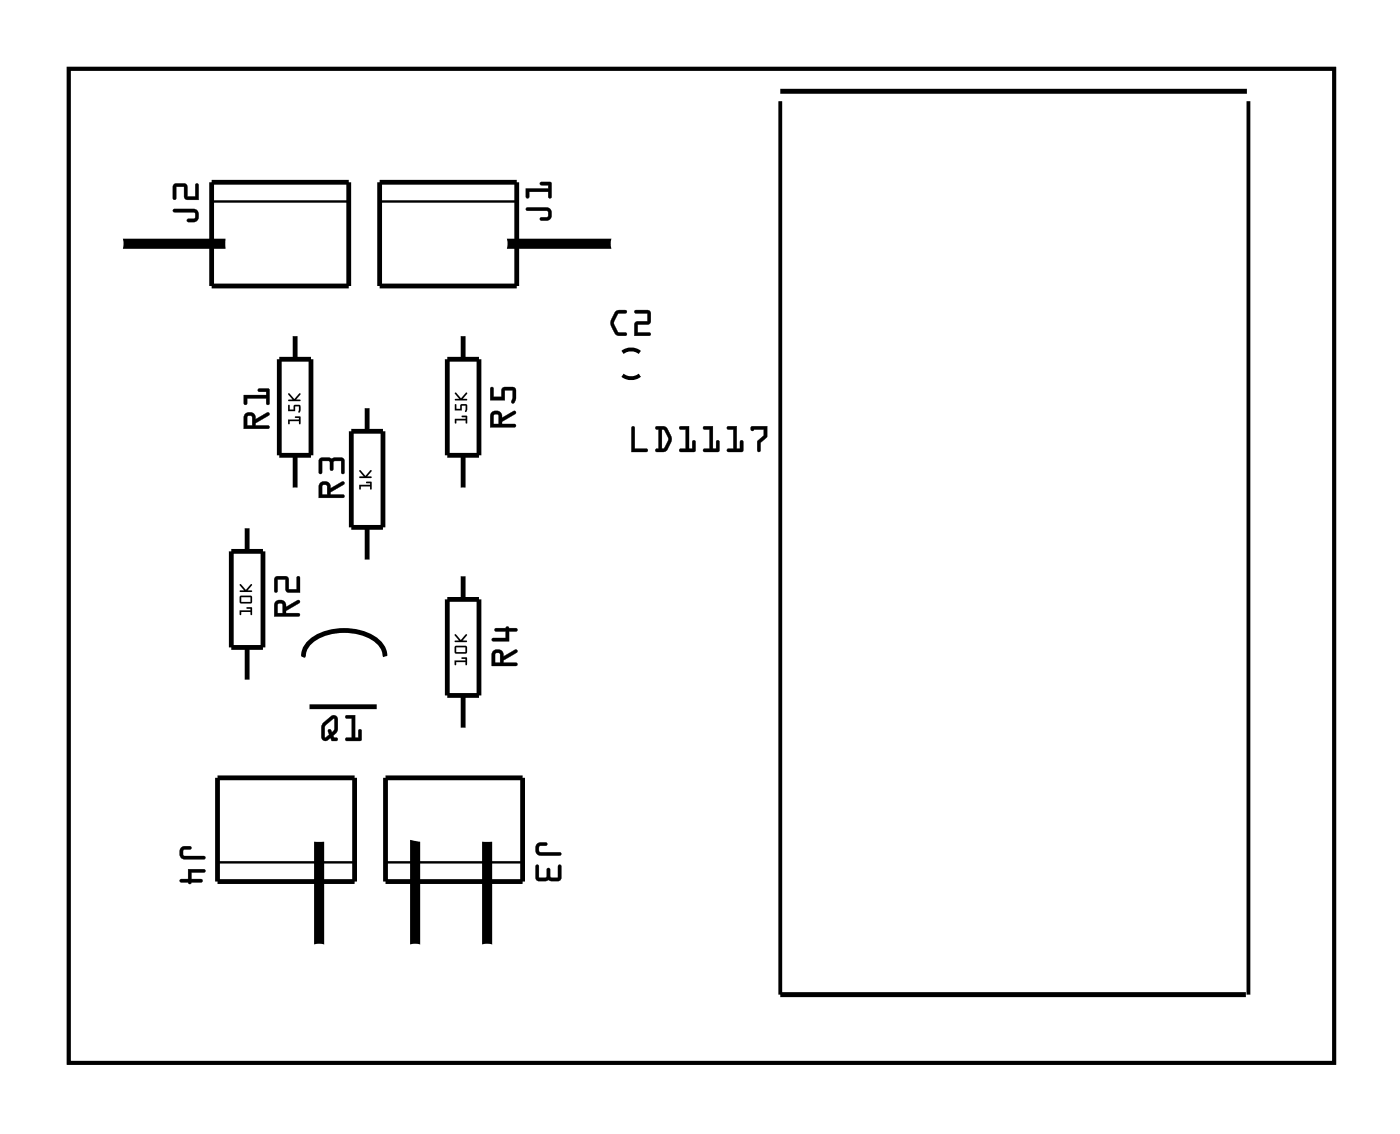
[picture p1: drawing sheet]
<svg xmlns="http://www.w3.org/2000/svg" width="74mm" height="60mm" viewBox="0 0 74 60" stroke-linecap="round" stroke-linejoin="round" font-family="sans-serif">
<path d="M3.6 3.6h67v52.6h-67zM33 19.9a.73 .73 0 0 0 .8 0M33 18.6a.73 .73 0 0 1 .8 0" fill="none" stroke="#000" stroke-width=".2"/>
<g fill="#000">
<path d="M3.6 3.6h67v52.6h-67zM3.6 3.6v52.6h67v-52.6z"/>
<path d="M9.2 11.1l1-.1a.36 .36 0 0 1 .3 .4 .36 .36 0 0 1-.3 .3h-.3v-.1l.4-.1v-.3h-1.1zM9.2 9.8l.6-.1 .1 .2v.5h.4v-.6l.2-.1v.9l-.7-.1-.1-.6h-.4v.6l-.1 .1z"/>
<path d="M9.2 11.1l1-.1a.37 .37 0 0 1 .3 .4 .37 .37 0 0 1-.3 .4h-.2a.1 .1 0 0 1-.1-.1 .1 .1 0 0 1 .1-.1l.3-.1v-.2l-1.1-.1zM9.2 11.1v.1h1.1v.3l-.4 .2h.3a.35 .35 0 0 0 .3-.3 .35 .35 0 0 0-.3-.3zM9.2 9.7h.7v.7h.4v-.6a.1 .1 0 0 1 .1-.1 .1 .1 0 0 1 .1 .1v.8l-.7-.1-.1-.6h-.4v.6a.1 .1 0 0 1-.1 .1 .1 .1 0 0 1-.1-.1zM9.2 9.8v.8l.1-.1v-.6h.4l.1 .6 .7 .1v-.9l-.2 .1v.6h-.4v-.5l-.1-.2z"/>
<path d="M27.9 11h1a.36 .36 0 0 1 .3 .3 .36 .36 0 0 1-.3 .4h-.3v-.1v-.1h.4v-.3l-1.1-.1zM27.8 10h1.2v-.2h-.4v-.1l.5-.1 .1 .8h-.2v-.3h-1v.3l-.1 .1z"/>
<path d="M27.8 11h1.1a.37 .37 0 0 1 .3 .3 .37 .37 0 0 1-.3 .4h-.2a.1 .1 0 0 1-.1-.1 .1 .1 0 0 1 .1-.1h.3v-.3h-1.1zM27.9 11v.1h1.1v.4l-.4 .1v.1h.3a.35 .35 0 0 0 .3-.4 .35 .35 0 0 0-.3-.3zM27.8 10h1.2v-.2h-.3a.1 .1 0 0 1-.1-.1 .1 .1 0 0 1 .1-.1h.5v.8a.1 .1 0 0 1-.1 .1 .1 .1 0 0 1-.1-.1v-.3h-1v.3a.1 .1 0 0 1-.1 .1 .1 .1 0 0 1-.1-.1zM27.8 10l.1 .5 .1-.1v-.3h1v.3h.2l-.1-.8-.5 .1v.1h.4v.2z"/>
<path d="M32.6 16.5l.5-.1a.1 .1 0 0 1 .1 .1 .1 .1 0 0 1-.1 .1h-.4l-.2 .5 .2 .5h.4a.1 .1 0 0 1 .1 .1 .1 .1 0 0 1-.1 .1l-.5-.1-.3-.4v-.3zM32.6 16.5l-.3 .4a.83 .83 0 0 0 .4 .8l.4 .1 .1-.1-.1-.1h-.4l-.2-.4v-.2l.2-.4h.4l.1-.1-.1-.1h-.3zM33.6 16.4h.7l.1 .1v.6l-.7 .1v.4h.6a.1 .1 0 0 1 .1 .1 .1 .1 0 0 1-.1 .1h-.7v-.8h.7v-.4h-.7zM33.6 16.4v.2h.7v.4h-.7v.8l.8-.1v-.1h-.7v-.4l.7-.1v-.6l-.1-.1z"/>
<path d="M32.6 16.5l.2-.1 .4 .1-.1 .1h-.4l-.2 .5 .2 .5h.4l.1 .1-.1 .1a.6 .6 0 0 1-.8-.6v-.3zM33.6 16.4h.7l.1 .1v.6l-.7 .1v.4h.7v.2h-.8v-.8h.7v-.4h-.7z"/>
<path d="M12.7 32.3h.6v-.1l-.3-.1h.3v.4v-.1h-.5l-.1 .1zM12.7 31.5h.6v.4h-.6zM12.8 31.6v.2h.5v-.2zM12.7 30.9l.3 .3 .3-.3-.2 .3 .2 .1h-.6v-.1h.2z"/>
<path d="M12.7 32.3h.6v-.1l-.3-.1h.3v.4v-.1h-.5l-.1 .1zM12.7 32.3v.2l.1-.1h.5v.1v-.4h-.3l.3 .1v.1zM12.7 31.5h.6v.4h-.6zM12.7 31.5v.4h.6v-.4zM12.8 31.6v.2h.5v-.2zM12.8 31.6h.5v.2h-.5zM12.7 30.9l.3 .3 .3-.3-.2 .3 .2 .1h-.6v-.1h.2zM12.7 30.9l.2 .3h-.2v.1h.6l-.2-.1 .2-.3-.3 .3z"/>
<path d="M13 21.9a.32 .32 0 0 1 .4-.1 .32 .32 0 0 1 .1 .4l.7-.4 .1 .1-.8 .5v.1h.7l.1 .1-1.4 .1zM13.1 22v.5h.2v-.5zM12.9 20.9h1.2v-.2h-.4l-.1-.1h.6l.1 .8h-.2v-.3h-1v.3h-.1z"/>
<path d="M13 21.9a.32 .32 0 0 1 .4-.1 .32 .32 0 0 1 .1 .4l.6-.4a.1 .1 0 0 1 .2 0 .11 .11 0 0 1-.1 .2l-.7 .4v.1h.7a.1 .1 0 0 1 .1 .1 .1 .1 0 0 1-.1 .1h-1.3v-.6zM13 21.9l-.1 .8 1.3-.1v-.1h-.7v-.1l.7-.4v-.2l-.7 .4a.31 .31 0 0 0-.1-.4 .31 .31 0 0 0-.4 .1zM13.1 22v.5h.2v-.5zM13.1 22h.2l.1 .5h-.3zM12.9 20.9h1.2v-.2h-.4a.1 .1 0 0 1-.1-.1 .1 .1 0 0 1 .1-.1l.5 .1 .1 .7a.1 .1 0 0 1-.1 .1 .1 .1 0 0 1-.1-.1v-.2h-1v.2a.1 .1 0 0 1-.1 .1 .1 .1 0 0 1-.1-.1zM12.9 20.9l.1 .5h.1v-.3h1v.3h.1v-.8h-.5v.1h.4v.2z"/>
<path d="M14.6 31.8a.32 .32 0 0 1 .4 0 .32 .32 0 0 1 .1 .3l.7-.4 .1 .2-.8 .4v.1h.7l.1 .1-1.4 .1zM14.7 31.9v.5h.3v-.4zM14.6 30.5h.6l.1 .1v.6h.4v-.6l.1-.1 .1 .8h-.7l-.1-.7h-.4v.7h-.1z"/>
<path d="M14.6 31.8a.32 .32 0 0 1 .4-.1 .32 .32 0 0 1 .1 .4l.6-.4a.11 .11 0 0 1 .2 .1 .1 .1 0 0 1-.1 .1l-.7 .4v.1h.7a.1 .1 0 0 1 .1 .1 .1 .1 0 0 1-.1 .1h-1.3v-.6zM14.6 31.8l-.1 .8 1.4-.1-.1-.1h-.7v-.1l.7-.4v-.2l-.7 .4a.31 .31 0 0 0-.1-.3 .31 .31 0 0 0-.4 0zM14.7 31.9v.5h.3l-.1-.4zM14.7 31.9l.3 .1v.4h-.3zM14.6 30.5h.6l.1 .7h.4v-.6a.1 .1 0 0 1 .1-.1 .1 .1 0 0 1 .1 .1v.7h-.7l-.1-.7h-.4v.7a.1 .1 0 0 1-.1 0 .1 .1 0 0 1-.1 0zM14.6 30.5v.8h.1v-.7h.4l.1 .7h.7l-.1-.8-.1 .1v.6h-.4v-.6l-.1-.1z"/>
<path d="M15.2 22.2h.6v-.1l-.2-.1h.3v.4h-.1v-.1h-.5v.1zM15.3 21.4v.3h.2l.1-.3h.3v.4h-.1v-.3h-.2v.2h-.4zM15.3 20.8l.3 .3 .3-.3-.2 .3 .2 .1h-.6v-.1h.2z"/>
<path d="M15.2 22.2h.6v-.1l-.2-.1h.3v.4h-.1v-.1h-.5v.1zM15.2 22.2l.1 .2v-.1h.5v.1h.1v-.4h-.3l.2 .1v.1zM15.3 21.4v.3h.2l.1-.3h.3v.4h-.1v-.3h-.2v.2h-.4zM15.3 21.4l-.1 .3h.4v-.2h.2v.3h.1v-.4h-.3l-.1 .3h-.2v-.3zM15.3 20.8l.3 .3 .3-.3-.2 .3 .2 .1h-.6v-.1h.2zM15.3 20.8l.2 .3h-.2v.1h.6l-.2-.1 .2-.3-.3 .3z"/>
<path d="M17.1 38.2l.5-.4 .2 .1 .1 .7-.3 .3 .1 .1h.1a.1 .1 0 0 1 .1 .1 .1 .1 0 0 1-.1 .1h-.3v-.2l-.2 .2-.2-.1a.94 .94 0 0 1-.1-.8zM17.1 38.2a.97 .97 0 0 0-.1 .8l.2 .2 .3-.2 .1 .2h.2v-.2h-.1l-.1-.1 .3-.3v-.6a.21 .21 0 0 0-.2-.1 .21 .21 0 0 0-.2 0zM17.2 38.3v.7l.2-.2-.1-.1a.11 .11 0 0 1 .2-.1 .11 .11 0 0 1 .1 .1l.1-.1v-.6zM17.2 38.3l.5-.3v.5a.14 .14 0 0 1-.1 .2 .14 .14 0 0 1-.1-.1l-.1 .1v.2l-.2 .1zM18.3 37.8h.5v1.2h.2v-.3a.1 .1 0 0 1 0-.1 .1 .1 0 0 1 .1 .1v.5h-.7a.1 .1 0 0 1-.1-.1 .1 .1 0 0 1 .1-.1h.2v-1h-.3zM18.3 37.9v.1h.3v1h-.3v.1l.8 .1v-.6h-.1v.4h-.2v-1.2z"/>
<path d="M17.1 38.2l.5-.4 .2 .1 .1 .7-.3 .3 .3 .2-.1 .1h-.2l-.1-.2-.3 .2-.2-.1a.98 .98 0 0 1 .1-.9zM17.2 38.3v.7l.2-.2v-.1a.11 .11 0 0 1 .1-.1 .11 .11 0 0 1 .1 .1l.1-.1v-.6zM18.3 37.9l.5-.1v1.2h.2v-.4h.1v.6l-.8-.1v-.1h.3v-1h-.3z"/>
<path d="M16.9 25.5a.32 .32 0 0 1 .4 0 .32 .32 0 0 1 .2 .3l.7-.3v.1l-.7 .4v.2h.6l.1 .1h-1.3zM17.1 25.7l-.1 .5h.3v-.5zM16.9 24.3l1.2-.1 .1 .2v.6h-.1v-.6h-.4l-.1 .4-.1 .1v-.1l-.1-.4h-.4v.6l-.1 .1z"/>
<path d="M16.9 25.5a.32 .32 0 0 1 .4 0 .32 .32 0 0 1 .2 .3l.6-.3a.1 .1 0 0 1 .1 0 .1 .1 0 0 1 0 .1l-.7 .4v.2l.6-.1a.1 .1 0 0 1 .1 .1 .1 .1 0 0 1-.1 .1h-1.2v-.6zM17 25.5l-.1 .8h1.3l-.1-.1h-.6v-.2l.7-.4v-.1l-.7 .3a.31 .31 0 0 0-.2-.3 .31 .31 0 0 0-.3 0zM17.1 25.7l-.1 .5h.3v-.5zM17.1 25.7h.2v.5h-.3zM16.9 24.2h1.2l.1 .2v.6a.1 .1 0 0 1-.1 .1 .1 .1 0 0 1-.1-.1l.1-.6h-.4l-.1 .4a.1 .1 0 0 1-.1 .1 .1 .1 0 0 1 0-.1l-.1-.4h-.4l.1 .6a.1 .1 0 0 1-.1 .1 .1 .1 0 0 1-.1-.1zM16.9 24.3v.8l.1-.1v-.6h.4l.1 .4v.1l.1-.1 .1-.4h.4v.6h.1v-.6l-.1-.2z"/>
<path d="M19 25.6h.6l-.2-.1h.2l.1 .4h-.1v-.2h-.5l-.1 .2zM19 24.9l.3 .3 .3-.3-.2 .3 .3 .1h-.7v-.1h.2z"/>
<path d="M19 25.6h.6l-.2-.1h.2l.1 .4h-.1v-.2h-.5l-.1 .2zM19 25.6v.3l.1-.2h.5v.2h.1l-.1-.4h-.2l.2 .1zM19 24.9l.3 .3 .3-.3-.2 .3 .3 .1h-.7v-.1h.2zM19 24.9l.2 .3h-.2v.1h.7l-.3-.1 .2-.3-.3 .3z"/>
<path d="M24.1 34.9h.5v-.1h-.2h.3v.4h-.1v-.2h-.5v.2zM24.1 34.2h.6v.3l-.6 .1zM24.1 34.2v.3h.5v-.3zM24.1 33.6l.3 .3 .3-.4-.2 .4h.2l-.6 .1v-.1h.2z"/>
<path d="M24.1 34.9h.5v-.1h-.2h.3v.4h-.1v-.2h-.5v.2zM24.1 34.9v.3v-.2h.5v.2h.1v-.4h-.3h.2v.1zM24.1 34.2h.6v.3l-.6 .1zM24.1 34.2v.4l.6-.1v-.3zM24.1 34.2v.3h.5v-.3zM24.1 34.2h.5v.3h-.5zM24.1 33.6l.3 .3 .3-.4-.2 .4h.2l-.6 .1v-.1h.2zM24.1 33.6l.2 .3h-.2v.1l.6-.1h-.2l.2-.4-.3 .4z"/>
<path d="M24.1 22.1h.5l-.2-.1h.3v.4h-.1v-.2h-.4l-.1 .2zM24.1 21.4l.1 .2h.2v-.2h.3v.4l-.1-.1v-.2h-.2v.2h-.3zM24.1 20.8l.3 .3 .3-.3-.2 .3 .2 .1h-.6v-.1h.2z"/>
<path d="M24.1 22.1h.5l-.2-.1h.3v.4h-.1v-.2h-.4l-.1 .2zM24.1 22.1v.3v-.2h.5v.2h.1v-.4h-.3l.2 .1v.1zM24.1 21.4l.1 .2h.2v-.2h.3v.4l-.1-.1v-.2h-.2v.2h-.3zM24.1 21.4v.3h.3v-.2h.2v.2l.1 .1v-.4h-.3v.2h-.3v-.2zM24.1 20.8l.3 .3 .3-.3-.2 .3 .2 .1h-.6v-.1h.2zM24.1 20.8l.2 .3h-.2v.1h.6l-.2-.1 .2-.3-.3 .3z"/>
<path d="M26 21.8a.32 .32 0 0 1 .4-.1 .32 .32 0 0 1 .2 .4l.6-.4 .1 .2-.7 .4v.1h.6l.1 .1-1.4 .1zM26.1 21.9v.5h.3v-.4zM26 20.5h.1v.5h.4l.1-.5h.6l.1 .1v.4a.15 .15 0 0 1 0 .3 .15 .15 0 0 1-.2-.1v-.6h-.4v.6h-.8z"/>
<path d="M26 21.8a.32 .32 0 0 1 .4-.1 .32 .32 0 0 1 .2 .4l.6-.4a.1 .1 0 0 1 .1 .1 .1 .1 0 0 1 0 .1l-.7 .4v.1h.6a.1 .1 0 0 1 .1 .1 .1 .1 0 0 1-.1 .1h-1.3v-.6zM26 21.8l-.1 .8 1.4-.1-.1-.1h-.6v-.1l.7-.4-.1-.2-.6 .4a.31 .31 0 0 0-.2-.3 .31 .31 0 0 0-.4 0zM26.2 21.9l-.1 .5h.3v-.4zM26.1 21.9l.3 .1v.4h-.3zM26 20.5h.1v.5h.4l.1-.5h.6l.1 .1-.1 .7a.1 .1 0 0 1-.1 0 .1 .1 0 0 1 0-.1v-.6h-.4v.6h-.8zM26 20.5l-.1 .7h.8v-.6h.4v.6v.1h.1l.1-.7-.1-.1h-.6l-.1 .5h-.4v-.5z"/>
<path d="M26.1 34.4a.32 .32 0 0 1 .4 0 .32 .32 0 0 1 .1 .3l.7-.3 .1 .1-.8 .4v.1h.7l.1 .2h-1.4zM26.2 34.6v.4h.3v-.4zM26.2 33.2h.6l.1-.1 .5 .2-.1 .1h-.4v.5h-.8h-.1l.1-.2h.7v-.3h-.6z"/>
<path d="M26.1 34.4a.32 .32 0 0 1 .4 0 .32 .32 0 0 1 .1 .3l.6-.3a.1 .1 0 0 1 .2 0 .1 .1 0 0 1-.1 .1l-.7 .4v.1h.7a.1 .1 0 0 1 .1 .1 .1 .1 0 0 1-.1 .1h-1.3v-.6zM26.1 34.4l-.1 .8h1.4l-.1-.1h-.7v-.2l.7-.4v-.1l-.7 .3a.31 .31 0 0 0-.1-.3 .31 .31 0 0 0-.4 0zM26.2 34.6v.4h.3v-.4zM26.2 34.5l.3 .1v.5h-.3zM26.2 33.2h.6a.09 .09 0 0 1 0-.1 .09 .09 0 0 1 .1 .1h.4a.1 .1 0 0 1 .1 .1 .1 .1 0 0 1-.1 .1h-.4v.5h-.8a.1 .1 0 0 1-.1-.1 .1 .1 0 0 1 .1-.1h.7v-.3h-.6zM26.2 33.3v.1h.6v.3l-.7 .1-.1 .1h.1h.8v-.5h.4l.1-.1-.5-.2-.1 .1z"/>
<path d="M33.4 22.6h.2v1.1h.6a.1 .1 0 0 1 .1 .1 .1 .1 0 0 1-.1 .1h-.8zM33.4 22.6v1.3h.8v-.2h-.6v-1.1zM34.7 22.6h.5l.4 .6-.3 .6-.5 .1a.1 .1 0 0 1-.1-.1 .1 .1 0 0 1 .1-.1v-1h-.1zM34.7 22.6v.1h.2v1h-.2v.1l.5 .1 .3-.5v-.4l-.3-.4zM35 22.7v1h.2l.2-.5-.2-.4zM35 22.7l.2 .1 .2 .4-.3 .5h-.1zM36 22.6l.5-.1v1.2h.1v-.3a.1 .1 0 0 1 .1-.1 .1 .1 0 0 1 .1 .1v.5h-.8a.1 .1 0 0 1-.1-.1 .1 .1 0 0 1 .1-.1h.3v-1h-.3zM36 22.6v.1h.3v1h-.3v.1l.7 .1v-.6h-.1v.4h-.1v-1.2zM37.2 22.6l.5-.1v1.2h.2v-.3a.1 .1 0 0 1 .1-.1 .1 .1 0 0 1 .1 .1v.5h-.8a.1 .1 0 0 1-.1-.1 .1 .1 0 0 1 .1-.1h.2v-1h-.2zM37.2 22.6l.1 .1h.3v1h-.3l-.1 .1 .8 .1v-.6h-.1v.4h-.2v-1.2zM38.5 22.6l.5-.1v1.2h.2l-.1-.3a.1 .1 0 0 1 .1-.1 .1 .1 0 0 1 .1 .1v.5h-.7a.1 .1 0 0 1-.1-.1 .1 .1 0 0 1 .1-.1h.2v-1h-.3zM38.5 22.6v.1h.3v1h-.3v.1l.8 .1v-.6h-.1v.4h-.2v-1.2zM39.7 22.6l.9-.1v.6l-.4 .3 .1 .4a.1 .1 0 0 1-.1 .1 .1 .1 0 0 1-.1-.1v-.5l.3-.3v-.3h-.5l-.1 .1zM39.8 22.6v.2l.6-.1v.3l-.3 .4v.4l.1 .1v-.5l.4-.3v-.6z"/>
<path d="M33.4 22.6h.2v1.1h.6v.2h-.8zM34.7 22.6h.5a.8 .8 0 0 1 .1 1.2l-.1 .1-.5-.1 .1-.1v-1h-.1zM35 22.7v1h.1l.3-.5-.2-.4zM36 22.6l.5-.1v1.2h.1v-.4h.2v.6l-.9-.1 .1-.1h.3v-1h-.3zM37.2 22.6l.5-.1v1.2h.2v-.4h.1v.6l-.8-.1 .1-.1h.2v-1h-.2zM38.5 22.6l.5-.1v1.2h.2v-.4h.1v.6l-.8-.1v-.1h.3v-1h-.3zM39.8 22.6l.8-.1v.6l-.4 .3v.5l-.1-.1v-.4l.3-.4v-.3l-.6 .1z"/>
<path d="M9.6 44.8h.2h.3v.1l-.4 .1v.3h1.1l.1 .1h-1.2l-.2-.2zM10 46h.8v.1h-.7v.4h.6v.1l-.6 .1-.1 .1v-.1l-.5-.1 .1-.1h.4z"/>
<path d="M9.6 44.8l.4-.1a.1 .1 0 0 1 .1 .1 .1 .1 0 0 1-.1 .1l-.3 .1v.2l1.1 .1a.1 .1 0 0 1 .1 .1 .1 .1 0 0 1-.1 .1l-1.1-.1-.2-.2zM9.6 44.8l-.1 .4 .2 .2h1.2l-.1-.1h-1.1v-.4h.4v-.1h-.3zM9.9 46h.9a.1 .1 0 0 1 .1 .1 .1 .1 0 0 1-.1 .1l-.7-.1v.4h.5a.1 .1 0 0 1 .1 .1 .1 .1 0 0 1-.1 .1h-.5a.09 .09 0 0 1-.1 .1 .09 .09 0 0 1 0-.1h-.4a.1 .1 0 0 1-.1-.1 .1 .1 0 0 1 .1-.1h.4zM10 46v.5h-.4l-.1 .1 .5 .1h.1l.6-.1v-.1h-.6v-.4h.7v-.1z"/>
<path d="M28.4 44.6h.2h.4l-.1 .1-.4 .1 .1 .3h1l.1 .1h-1.2l-.2-.2zM28.4 45.8h.1v.6h.4v-.4l.1-.1 .1 .1v.4h.4v-.6l.1-.1 .1 .8-.2 .1-.5-.1-.6 .1-.1-.2z"/>
<path d="M28.4 44.6l.5-.1a.1 .1 0 0 1 .1 .1 .1 .1 0 0 1-.1 .1l-.4 .1v.2l1.1 .1a.1 .1 0 0 1 .1 .1 .1 .1 0 0 1-.1 .1l-1.1-.1-.2-.2zM28.4 44.6l-.1 .4 .2 .2h1.2l-.1-.1h-1l-.1-.4h.4v-.1h-.3zM28.4 45.7l.1 .1v.6h.4v-.4a.1 .1 0 0 1 .1-.1 .1 .1 0 0 1 .1 .1v.4h.4v-.6a.1 .1 0 0 1 .1-.1 .1 .1 0 0 1 .1 .1v.6l-.1 .2-.6-.1-.5 .1-.2-.2zM28.4 45.8l-.1 .6 .2 .2 .5-.1 .5 .1 .2-.1-.1-.8-.1 .1v.6h-.4v-.4l-.1-.1-.1 .1v.4h-.4v-.6z"/>
</g>
<g fill="none" stroke="#000" stroke-width=".25">
<path d="M11.2 9.6h7.3v5.5h-7.3zM14.8 19h1.7v5.1h-1.7zM15.6 17.7v1.3M20.1 9.6h7.2v5.5h-7.2zM23.7 19h1.6v5.1h-1.6zM24.5 17.7v1.3M12.2 29.2h1.7v5h-1.7zM13.1 27.8v1.4M13.1 34.2v1.9M15.6 24.1v1.8M16.4 37.4h3.5M18.6 22.8h1.7v5.1h-1.7z"/>
<path d="M19.4 21.5v1.3M19.4 27.9v1.8M20.4 34.7a1.92 1.92 0 0 0-2.2-1.4 2.34 2.34 0 0 0-2.1 1v.4M23.7 31.7h1.6v5.1h-1.6zM24.5 24.1v1.8M24.5 30.4v1.3M24.5 36.8v1.8M11.5 41.1h7.3v5.5h-7.3zM20.4 41.1h7.3v5.5h-7.3z"/>
</g>
<path d="M11.2 10.7h7.3M20.1 10.7h7.2M11.5 45.6h7.3M20.4 45.6h7.3" fill="none" stroke="#000" stroke-width=".13"/>
<path d="M41.3 5.4v47.2h24.6M41.3 4.8h24.7M66.1 5.4v47.2" fill="none" stroke="#000" stroke-width=".23"/>
<path d="M6.4 12.9h5.7M26.7 12.9h5.7M16.9 44.3v5.7M22 44.3v5.7M25.8 44.3v5.7" fill="none" stroke="#000" stroke-width=".53"/>
<circle cx="15.6" cy="26.9" r=".7" fill="#fff"/>
<circle cx="15.6" cy="26.9" r=".7" fill="none" stroke="#fff" stroke-width=".76" stroke-linecap="butt"/>
<circle cx="15.6" cy="16.7" r=".7" fill="#fff"/>
<circle cx="15.6" cy="16.7" r=".7" fill="none" stroke="#fff" stroke-width=".76" stroke-linecap="butt"/>
<circle cx="13.1" cy="37" r=".7" fill="#fff"/>
<circle cx="13.1" cy="37" r=".7" fill="none" stroke="#fff" stroke-width=".76" stroke-linecap="butt"/>
<circle cx="13.1" cy="26.9" r=".7" fill="#fff"/>
<circle cx="13.1" cy="26.9" r=".7" fill="none" stroke="#fff" stroke-width=".76" stroke-linecap="butt"/>
<circle cx="19.4" cy="30.7" r=".7" fill="#fff"/>
<circle cx="19.4" cy="30.7" r=".7" fill="none" stroke="#fff" stroke-width=".76" stroke-linecap="butt"/>
<circle cx="19.4" cy="20.5" r=".7" fill="#fff"/>
<circle cx="19.4" cy="20.5" r=".7" fill="none" stroke="#fff" stroke-width=".76" stroke-linecap="butt"/>
<circle cx="24.5" cy="39.6" r=".7" fill="#fff"/>
<circle cx="24.5" cy="39.6" r=".7" fill="none" stroke="#fff" stroke-width=".76" stroke-linecap="butt"/>
<circle cx="24.5" cy="29.4" r=".7" fill="#fff"/>
<circle cx="24.5" cy="29.4" r=".7" fill="none" stroke="#fff" stroke-width=".76" stroke-linecap="butt"/>
<circle cx="24.5" cy="26.9" r=".7" fill="#fff"/>
<circle cx="24.5" cy="26.9" r=".7" fill="none" stroke="#fff" stroke-width=".76" stroke-linecap="butt"/>
<circle cx="24.5" cy="16.7" r=".7" fill="#fff"/>
<circle cx="24.5" cy="16.7" r=".7" fill="none" stroke="#fff" stroke-width=".76" stroke-linecap="butt"/>
<circle cx="20.7" cy="35.8" r=".7" fill="#fff"/>
<circle cx="20.7" cy="35.8" r=".7" fill="none" stroke="#fff" stroke-width=".76" stroke-linecap="butt"/>
<circle cx="18.2" cy="35.8" r=".7" fill="#fff"/>
<circle cx="18.2" cy="35.8" r=".7" fill="none" stroke="#fff" stroke-width=".76" stroke-linecap="butt"/>
<circle cx="15.6" cy="35.8" r=".7" fill="#fff"/>
<circle cx="15.6" cy="35.8" r=".7" fill="none" stroke="#fff" stroke-width=".76" stroke-linecap="butt"/>
<path d="M21.2 12.1h1.5v1.6h-1.5z" fill="#fff"/>
<path d="M21.2 12.1h1.5v1.6h-1.5z" fill="none" stroke="#fff" stroke-width=".76" stroke-linecap="butt"/>
<circle cx="22" cy="12.9" r=".76" fill="#fff"/>
<circle cx="22" cy="12.9" r=".76" fill="none" stroke="#fff" stroke-width=".76" stroke-linecap="butt"/>
<circle cx="25.5" cy="12.9" r=".76" fill="#fff"/>
<circle cx="25.5" cy="12.9" r=".76" fill="none" stroke="#fff" stroke-width=".76" stroke-linecap="butt"/>
<path d="M12.3 12.1h1.5v1.6h-1.5z" fill="#fff"/>
<path d="M12.3 12.1h1.5v1.6h-1.5z" fill="none" stroke="#fff" stroke-width=".76" stroke-linecap="butt"/>
<circle cx="13.1" cy="12.9" r=".76" fill="#fff"/>
<circle cx="13.1" cy="12.9" r=".76" fill="none" stroke="#fff" stroke-width=".76" stroke-linecap="butt"/>
<circle cx="16.6" cy="12.9" r=".76" fill="#fff"/>
<circle cx="16.6" cy="12.9" r=".76" fill="none" stroke="#fff" stroke-width=".76" stroke-linecap="butt"/>
<path d="M16.1 42.6h1.5v1.5h-1.5z" fill="#fff"/>
<path d="M16.1 42.6h1.5v1.5h-1.5z" fill="none" stroke="#fff" stroke-width=".76" stroke-linecap="butt"/>
<circle cx="16.9" cy="43.4" r=".76" fill="#fff"/>
<circle cx="16.9" cy="43.4" r=".76" fill="none" stroke="#fff" stroke-width=".76" stroke-linecap="butt"/>
<circle cx="13.4" cy="43.4" r=".76" fill="#fff"/>
<circle cx="13.4" cy="43.4" r=".76" fill="none" stroke="#fff" stroke-width=".76" stroke-linecap="butt"/>
<path d="M25 42.6h1.5v1.5h-1.5z" fill="#fff"/>
<path d="M25 42.6h1.5v1.5h-1.5z" fill="none" stroke="#fff" stroke-width=".76" stroke-linecap="butt"/>
<circle cx="25.8" cy="43.4" r=".76" fill="#fff"/>
<circle cx="25.8" cy="43.4" r=".76" fill="none" stroke="#fff" stroke-width=".76" stroke-linecap="butt"/>
<circle cx="22.3" cy="43.4" r=".76" fill="#fff"/>
<circle cx="22.3" cy="43.4" r=".76" fill="none" stroke="#fff" stroke-width=".76" stroke-linecap="butt"/>
<circle cx="65.1" cy="15.5" r=".45" fill="#fff"/>
<circle cx="65.1" cy="15.5" r=".45" fill="none" stroke="#fff" stroke-width=".58"/>
<circle cx="42.3" cy="10.4" r=".45" fill="#fff"/>
<circle cx="42.3" cy="10.4" r=".45" fill="none" stroke="#fff" stroke-width=".58"/>
<circle cx="42.3" cy="12.9" r=".45" fill="#fff"/>
<circle cx="42.3" cy="12.9" r=".45" fill="none" stroke="#fff" stroke-width=".58"/>
<circle cx="42.3" cy="15.5" r=".45" fill="#fff"/>
<circle cx="42.3" cy="15.5" r=".45" fill="none" stroke="#fff" stroke-width=".58"/>
<circle cx="42.3" cy="18" r=".45" fill="#fff"/>
<circle cx="42.3" cy="18" r=".45" fill="none" stroke="#fff" stroke-width=".58"/>
<circle cx="42.3" cy="20.5" r=".45" fill="#fff"/>
<circle cx="42.3" cy="20.5" r=".45" fill="none" stroke="#fff" stroke-width=".58"/>
<circle cx="65.1" cy="12.9" r=".45" fill="#fff"/>
<circle cx="65.1" cy="12.9" r=".45" fill="none" stroke="#fff" stroke-width=".58"/>
<circle cx="65.1" cy="10.4" r=".45" fill="#fff"/>
<circle cx="65.1" cy="10.4" r=".45" fill="none" stroke="#fff" stroke-width=".58"/>
<circle cx="65.1" cy="18" r=".45" fill="#fff"/>
<circle cx="65.1" cy="18" r=".45" fill="none" stroke="#fff" stroke-width=".58"/>
<circle cx="42.3" cy="23.1" r=".45" fill="#fff"/>
<circle cx="42.3" cy="23.1" r=".45" fill="none" stroke="#fff" stroke-width=".58"/>
<circle cx="42.3" cy="25.6" r=".45" fill="#fff"/>
<circle cx="42.3" cy="25.6" r=".45" fill="none" stroke="#fff" stroke-width=".58"/>
<circle cx="42.3" cy="28.2" r=".45" fill="#fff"/>
<circle cx="42.3" cy="28.2" r=".45" fill="none" stroke="#fff" stroke-width=".58"/>
<circle cx="42.3" cy="30.7" r=".45" fill="#fff"/>
<circle cx="42.3" cy="30.7" r=".45" fill="none" stroke="#fff" stroke-width=".58"/>
<circle cx="42.3" cy="33.2" r=".45" fill="#fff"/>
<circle cx="42.3" cy="33.2" r=".45" fill="none" stroke="#fff" stroke-width=".58"/>
<circle cx="42.3" cy="35.8" r=".45" fill="#fff"/>
<circle cx="42.3" cy="35.8" r=".45" fill="none" stroke="#fff" stroke-width=".58"/>
<circle cx="42.3" cy="38.3" r=".45" fill="#fff"/>
<circle cx="42.3" cy="38.3" r=".45" fill="none" stroke="#fff" stroke-width=".58"/>
<circle cx="42.3" cy="40.8" r=".45" fill="#fff"/>
<circle cx="42.3" cy="40.8" r=".45" fill="none" stroke="#fff" stroke-width=".58"/>
<circle cx="42.3" cy="43.4" r=".45" fill="#fff"/>
<circle cx="42.3" cy="43.4" r=".45" fill="none" stroke="#fff" stroke-width=".58"/>
<circle cx="42.3" cy="45.9" r=".45" fill="#fff"/>
<circle cx="42.3" cy="45.9" r=".45" fill="none" stroke="#fff" stroke-width=".58"/>
<circle cx="65.1" cy="28.2" r=".45" fill="#fff"/>
<circle cx="65.1" cy="28.2" r=".45" fill="none" stroke="#fff" stroke-width=".58"/>
<circle cx="65.1" cy="30.7" r=".45" fill="#fff"/>
<circle cx="65.1" cy="30.7" r=".45" fill="none" stroke="#fff" stroke-width=".58"/>
<circle cx="65.1" cy="33.2" r=".45" fill="#fff"/>
<circle cx="65.1" cy="33.2" r=".45" fill="none" stroke="#fff" stroke-width=".58"/>
<circle cx="65.1" cy="35.8" r=".45" fill="#fff"/>
<circle cx="65.1" cy="35.8" r=".45" fill="none" stroke="#fff" stroke-width=".58"/>
<circle cx="65.1" cy="38.3" r=".45" fill="#fff"/>
<circle cx="65.1" cy="38.3" r=".45" fill="none" stroke="#fff" stroke-width=".58"/>
<circle cx="65.1" cy="40.8" r=".45" fill="#fff"/>
<circle cx="65.1" cy="40.8" r=".45" fill="none" stroke="#fff" stroke-width=".58"/>
<circle cx="65.1" cy="43.4" r=".45" fill="#fff"/>
<circle cx="65.1" cy="43.4" r=".45" fill="none" stroke="#fff" stroke-width=".58"/>
<circle cx="65.1" cy="45.9" r=".45" fill="#fff"/>
<circle cx="65.1" cy="45.9" r=".45" fill="none" stroke="#fff" stroke-width=".58"/>
<circle cx="65.1" cy="20.5" r=".45" fill="#fff"/>
<circle cx="65.1" cy="20.5" r=".45" fill="none" stroke="#fff" stroke-width=".58"/>
<circle cx="65.1" cy="23.1" r=".45" fill="#fff"/>
<circle cx="65.1" cy="23.1" r=".45" fill="none" stroke="#fff" stroke-width=".58"/>
<circle cx="65.1" cy="25.6" r=".45" fill="#fff"/>
<circle cx="65.1" cy="25.6" r=".45" fill="none" stroke="#fff" stroke-width=".58"/>
<path d="M33.9 24.8h1.6v1.6h-1.6z" fill="#fff"/>
<path d="M33.9 24.8h1.6v1.6h-1.6z" fill="none" stroke="#fff" stroke-width=".76" stroke-linecap="butt"/>
<circle cx="34.7" cy="25.6" r=".79" fill="#fff"/>
<circle cx="34.7" cy="25.6" r=".79" fill="none" stroke="#fff" stroke-width=".76" stroke-linecap="butt"/>
<circle cx="37.2" cy="25.6" r=".79" fill="#fff"/>
<circle cx="37.2" cy="25.6" r=".79" fill="none" stroke="#fff" stroke-width=".76" stroke-linecap="butt"/>
<circle cx="39.7" cy="25.6" r=".79" fill="#fff"/>
<circle cx="39.7" cy="25.6" r=".79" fill="none" stroke="#fff" stroke-width=".76" stroke-linecap="butt"/>
<circle cx="25.8" cy="12.9" r=".7" fill="#fff"/>
<circle cx="25.8" cy="12.9" r=".7" fill="none" stroke="#fff" stroke-width=".76" stroke-linecap="butt"/>
<circle cx="33.4" cy="12.9" r=".7" fill="#fff"/>
<circle cx="33.4" cy="12.9" r=".7" fill="none" stroke="#fff" stroke-width=".76" stroke-linecap="butt"/>
<circle cx="5.5" cy="12.9" r=".7" fill="#fff"/>
<circle cx="5.5" cy="12.9" r=".7" fill="none" stroke="#fff" stroke-width=".76" stroke-linecap="butt"/>
<circle cx="13.1" cy="12.9" r=".7" fill="#fff"/>
<circle cx="13.1" cy="12.9" r=".7" fill="none" stroke="#fff" stroke-width=".76" stroke-linecap="butt"/>
<circle cx="16.9" cy="51" r=".7" fill="#fff"/>
<circle cx="16.9" cy="51" r=".7" fill="none" stroke="#fff" stroke-width=".76" stroke-linecap="butt"/>
<circle cx="16.9" cy="43.4" r=".7" fill="#fff"/>
<circle cx="16.9" cy="43.4" r=".7" fill="none" stroke="#fff" stroke-width=".76" stroke-linecap="butt"/>
<circle cx="22" cy="51" r=".7" fill="#fff"/>
<circle cx="22" cy="51" r=".7" fill="none" stroke="#fff" stroke-width=".76" stroke-linecap="butt"/>
<circle cx="22" cy="43.4" r=".7" fill="#fff"/>
<circle cx="22" cy="43.4" r=".7" fill="none" stroke="#fff" stroke-width=".76" stroke-linecap="butt"/>
<circle cx="25.8" cy="51" r=".7" fill="#fff"/>
<circle cx="25.8" cy="51" r=".7" fill="none" stroke="#fff" stroke-width=".76" stroke-linecap="butt"/>
<circle cx="25.8" cy="43.4" r=".7" fill="#fff"/>
<circle cx="25.8" cy="43.4" r=".7" fill="none" stroke="#fff" stroke-width=".76" stroke-linecap="butt"/>
<circle cx="32.1" cy="19.2" r=".64" fill="#fff"/>
<circle cx="32.1" cy="19.2" r=".64" fill="none" stroke="#fff" stroke-width=".76" stroke-linecap="butt"/>
<circle cx="34.7" cy="19.2" r=".64" fill="#fff"/>
<circle cx="34.7" cy="19.2" r=".64" fill="none" stroke="#fff" stroke-width=".76" stroke-linecap="butt"/>
</svg>
